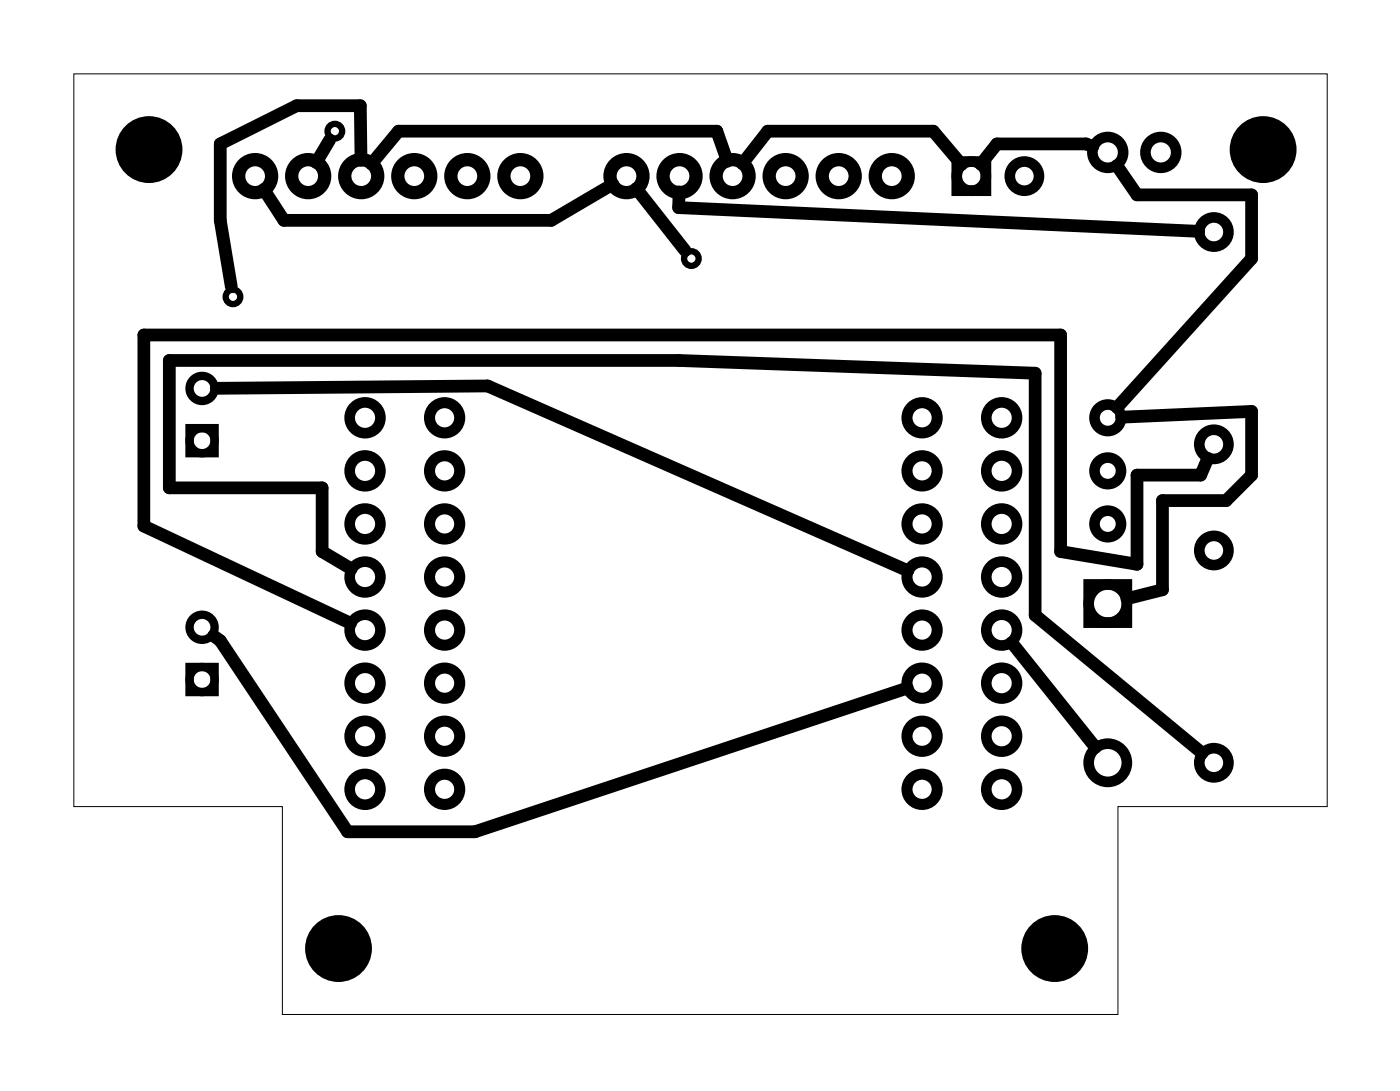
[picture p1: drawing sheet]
<svg xmlns="http://www.w3.org/2000/svg" width="67mm" height="52mm" viewBox="0 0 67 52" stroke-linecap="round" stroke-linejoin="round" font-family="sans-serif">
<path d="M3.5 3.5h60v35.1h-10v9.9h-40v-9.9h-10z" fill="none" stroke="#000" stroke-width=".05"/>
<g fill="none" stroke="#000" stroke-width=".53">
<circle cx="21.3" cy="20" r=".72"/>
<circle cx="44.1" cy="20" r=".72"/>
<circle cx="21.3" cy="37.8" r=".72"/>
<circle cx="21.3" cy="35.2" r=".72"/>
<circle cx="21.3" cy="22.5" r=".72"/>
<circle cx="21.3" cy="25.1" r=".72"/>
<circle cx="21.3" cy="30.2" r=".72"/>
<circle cx="21.3" cy="32.7" r=".72"/>
<circle cx="21.3" cy="27.6" r=".72"/>
<circle cx="44.1" cy="37.8" r=".72"/>
<circle cx="44.1" cy="35.2" r=".72"/>
<circle cx="44.1" cy="22.5" r=".72"/>
<circle cx="44.1" cy="32.7" r=".72"/>
<circle cx="44.1" cy="25.1" r=".72"/>
<circle cx="44.1" cy="27.6" r=".72"/>
<circle cx="44.1" cy="30.2" r=".72"/>
</g>
<g fill="none" stroke="#000" stroke-width=".51">
<path d="M45.8 7.7h1.4v1.4h-1.4zM52.1 28h1.9v1.8h-1.9z"/>
<circle cx="17.5" cy="20" r=".74"/>
<circle cx="46.5" cy="8.4" r=".7"/>
<circle cx="48" cy="20" r=".74"/>
<circle cx="49" cy="8.4" r=".7"/>
<circle cx="53" cy="7.3" r=".74"/>
<circle cx="53" cy="20" r=".64"/>
<circle cx="55.6" cy="7.3" r=".74"/>
<circle cx="58.1" cy="11.1" r=".7"/>
<circle cx="17.5" cy="22.5" r=".74"/>
<circle cx="17.5" cy="27.6" r=".74"/>
<circle cx="17.5" cy="25.1" r=".74"/>
<circle cx="17.5" cy="32.7" r=".74"/>
<circle cx="17.5" cy="30.2" r=".74"/>
<circle cx="17.5" cy="37.8" r=".74"/>
<circle cx="17.5" cy="35.2" r=".74"/>
<circle cx="48" cy="22.5" r=".74"/>
<circle cx="48" cy="25.1" r=".74"/>
<circle cx="48" cy="27.6" r=".74"/>
<circle cx="48" cy="35.2" r=".74"/>
<circle cx="48" cy="37.8" r=".74"/>
<circle cx="48" cy="30.2" r=".74"/>
<circle cx="48" cy="32.7" r=".74"/>
<circle cx="53" cy="36.5" r=".91"/>
<circle cx="53" cy="28.9" r=".91"/>
<circle cx="53" cy="22.5" r=".64"/>
<circle cx="53" cy="25.1" r=".64"/>
<circle cx="58.1" cy="26.3" r=".7"/>
<circle cx="58.1" cy="36.5" r=".7"/>
<circle cx="58.1" cy="21.3" r=".7"/>
</g>
<g fill="none" stroke="#000" stroke-width=".4">
<path d="M9.1 20.5h1.2v1.2h-1.2zM9.1 31.9h1.2v1.2h-1.2z"/>
<circle cx="9.7" cy="18.6" r=".6"/>
<circle cx="9.7" cy="32.5" r=".6"/>
<circle cx="9.7" cy="21.1" r=".6"/>
<circle cx="9.7" cy="30" r=".6"/>
</g>
<g fill="none" stroke="#000" stroke-width=".64">
<circle cx="12.2" cy="8.4" r=".79"/>
<circle cx="14.8" cy="8.4" r=".79"/>
<circle cx="17.3" cy="8.4" r=".79"/>
<circle cx="19.8" cy="8.4" r=".79"/>
<circle cx="22.4" cy="8.4" r=".79"/>
<circle cx="24.9" cy="8.4" r=".79"/>
<circle cx="30" cy="8.4" r=".79"/>
<circle cx="32.5" cy="8.4" r=".79"/>
<circle cx="35.1" cy="8.4" r=".79"/>
<circle cx="37.6" cy="8.4" r=".79"/>
<circle cx="40.2" cy="8.4" r=".79"/>
<circle cx="42.7" cy="8.4" r=".79"/>
</g>
<g fill="#000">
<circle cx="7.1" cy="7.2" r="1.6"/>
<circle cx="60.5" cy="7.2" r="1.6"/>
<circle cx="16.2" cy="45.4" r="1.6"/>
<circle cx="50.5" cy="45.4" r="1.6"/>
</g>
<g fill="none" stroke="#000" stroke-width=".3">
<circle cx="11.2" cy="14.2" r=".35"/>
<circle cx="16" cy="6.3" r=".35"/>
<circle cx="33.1" cy="12.4" r=".35"/>
</g>
<g fill="none" stroke="#000" stroke-width=".61">
<path d="M10.4 18.6l12.9-.1 20.2 8.8M15.8 6.7l-.7 1.1M17.3 7.7v-2.6h-3.1l-3.7 1.8v3.6l.6 3.2M29.3 8.8l-2.9 1.7h-12.8l-1-1.4M30.5 9l2.3 3M32.5 9.2v.7l24.9 1.2M34.8 7.7l-.5-1.4h-15.2l-1.3 1.5M35.5 7.8l1.3-1.5h7.9l1.3 1.6M52.3 7l-.3-.1h-4.3l-.7 1M53.5 7.9l.9 1.4h5.5v3.1l-6.4 7.1M53.7 20l6.2-.3v3l-1.2 1.3h-3v4.2l-1.7 .5M10.2 30.4l.3 .3 6.1 9.1h6.1l20.7-6.9"/>
<path d="M16.8 27.2l-1.4-.8v-3.1h-7.3v-6h24.4l17.1 .6v11.5l8 6.6M48.4 30.8l4 5M57.8 21.9l-.3 .8h-3.1v4.3l-3.6-.6v-10.4h-43.9v9.2l9.9 4.6"/>
</g>
</svg>
